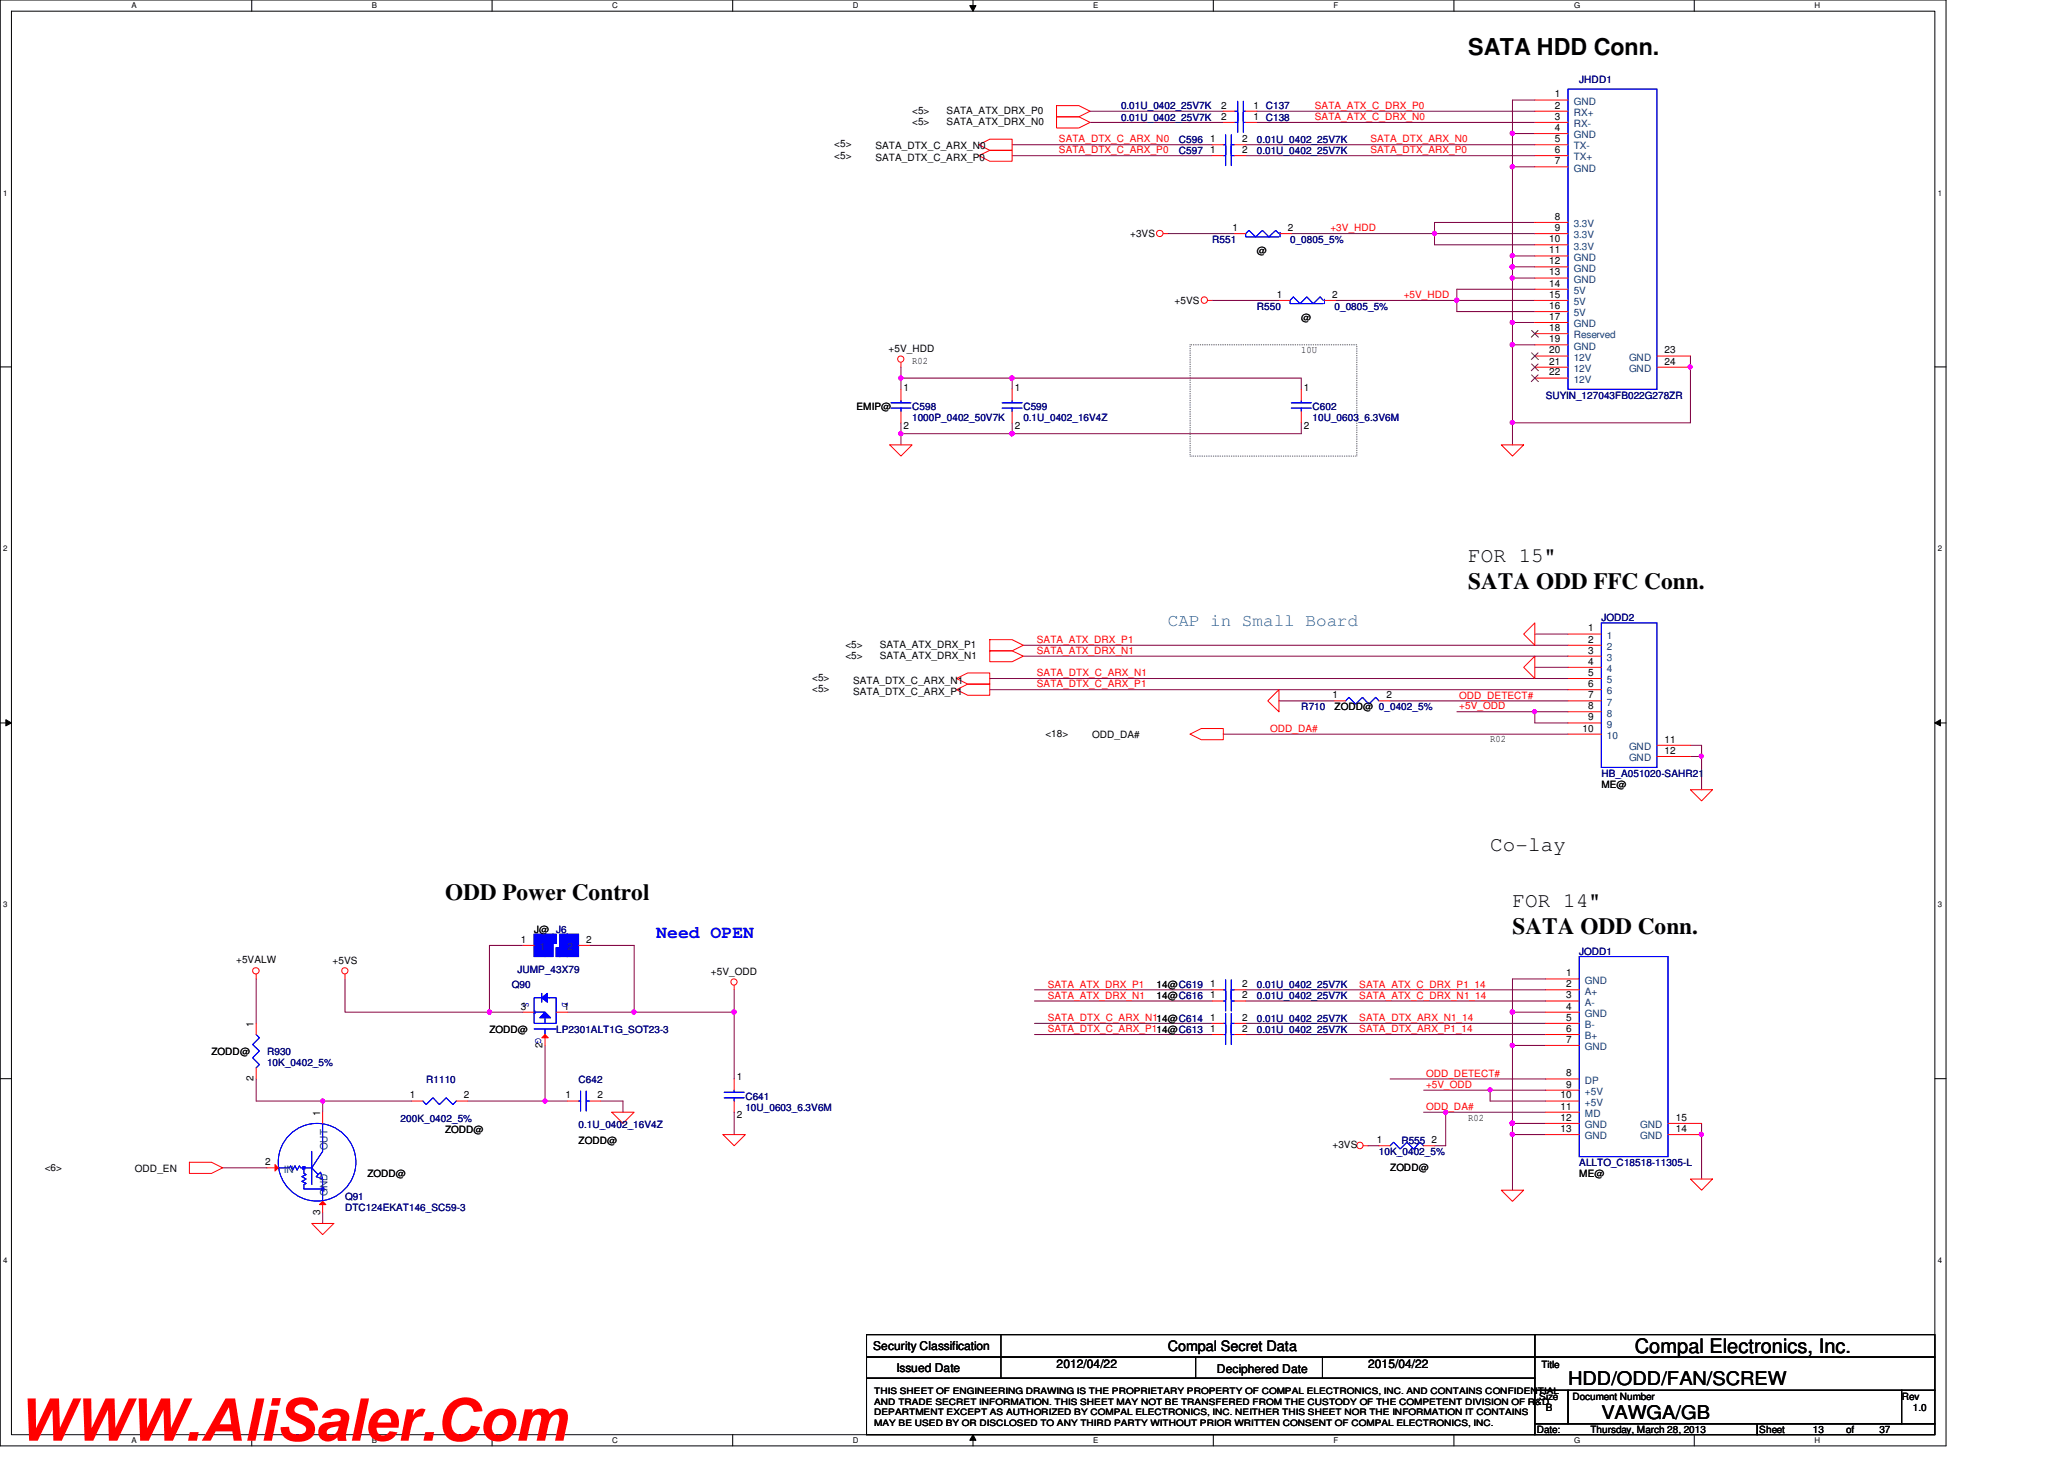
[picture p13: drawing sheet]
<svg xmlns="http://www.w3.org/2000/svg" width="297mm" height="210mm" viewBox="0 0 297 210" stroke-linecap="round" stroke-linejoin="round" font-family="sans-serif">
<defs><g id="words">
<text font-size="8.5" fill="#f00" x="2.5" y="207.3">WWW.AliSaler.Com</text>
<g font-size="3.3">
<text x="211.3" y="8">SATA HDD Conn.</text>
<text x="211.3" y="84.7">SATA ODD FFC Conn.</text>
<text x="64.1" y="129.5">ODD Power Control</text>
<text x="217.7" y="134.3">SATA ODD Conn.</text>
</g>
<g font-size="3">
<text x="211.3" y="80.8">FOR 15&quot;</text>
<text x="214.5" y="122.4">Co-lay</text>
<text x="217.7" y="130.4">FOR 14&quot;</text>
</g>
<text font-size="2.9" x="235.3" y="194.6">Compal Electronics, Inc.</text>
<g font-size="2.7">
<text x="225.7" y="199.3">HDD/ODD/FAN/SCREW</text>
<text x="230.5" y="204.1">VAWGA/GB</text>
</g>
<text font-size="2.5" fill="#0080c0" x="168.1" y="90.1">CAP in Small Board</text>
<text font-size="2.5" fill="#00f" x="94.4" y="134.9">Need OPEN</text>
<text font-size="2.1" x="168.1" y="194.4">Compal Secret Data</text>
<g font-size="1.7">
<text x="125.7" y="194.3">Security Classification</text>
<text x="129" y="197.3">Issued Date</text>
<text x="152.1" y="196.8">2012/04/22</text>
<text x="175.1" y="197.5">Deciphered Date</text>
<text x="196.9" y="196.8">2015/04/22</text>
</g>
<g font-size="1.4" fill="#000080">
<text x="227.3" y="11.9">JHDD1</text>
<text x="161.3" y="15.7">0.01U_0402_25V7K</text>
<text x="161.3" y="17.4">0.01U_0402_25V7K</text>
<text x="169.7" y="22.2">C597</text>
<text x="169.7" y="20.6">C596</text>
<text x="180.9" y="22.2">0.01U_0402_25V7K</text>
<text x="180.9" y="20.6">0.01U_0402_25V7K</text>
<text x="174.5" y="35">R551</text>
<text x="185.7" y="35">0_0805_5%</text>
<text x="180.9" y="44.6">R550</text>
<text x="192.1" y="44.6">0_0805_5%</text>
<text x="131.3" y="59">C598</text>
<text x="147.3" y="59">C599</text>
<text x="188.9" y="59">C602</text>
<text x="222.5" y="57.4">SUYIN_127043FB022G278ZR</text>
<text x="131.3" y="60.6">1000P_0402_50V7K</text>
<text x="147.3" y="60.6">0.1U_0402_16V4Z</text>
<text x="188.9" y="60.6">10U_0603_6.3V6M</text>
<text x="230.5" y="89.4">JODD2</text>
<text x="187.3" y="102.2">R710</text>
<text x="230.5" y="111.8">HB_A051020-SAHR21</text>
<text x="227.3" y="137.4">JODD1</text>
<text x="73.7" y="142.2">Q90</text>
<text x="74.5" y="140">JUMP_43X79</text>
<text x="180.9" y="142.2">0.01U_0402_25V7K</text>
<text x="180.9" y="143.8">0.01U_0402_25V7K</text>
<text x="80" y="148.6">LP2301ALT1G_SOT23-3</text>
<text x="180.9" y="148.6">0.01U_0402_25V7K</text>
<text x="180.9" y="147">0.01U_0402_25V7K</text>
<text x="38.4" y="151.8">R930</text>
<text x="38.4" y="153.4">10K_0402_5%</text>
<text x="61.3" y="155.8">R1110</text>
<text x="83.3" y="155.8">C642</text>
<text x="57.7" y="161.4">200K_0402_5%</text>
<text x="107.3" y="158.2">C641</text>
<text x="107.3" y="159.8">10U_0603_6.3V6M</text>
<text x="83.3" y="162.3">0.1U_0402_16V4Z</text>
<text x="198.5" y="166.2">10K_0402_5%</text>
<text x="201.7" y="164.6">R555</text>
<text x="227.3" y="167.8">ALLTO_C18518-11305-L</text>
<text x="49.7" y="172.6">Q91</text>
<text x="49.7" y="174.2">DTC124EKAT146_SC59-3</text>
</g>
<g font-size="1.4">
<text x="131.3" y="16.4">&lt;5&gt;</text>
<text x="131.3" y="18">&lt;5&gt;</text>
<text x="136.2" y="16.4">SATA_ATX_DRX_P0</text>
<text x="136.2" y="18">SATA_ATX_DRX_N0</text>
<text x="175.8" y="15.6">2</text>
<text x="175.8" y="17.2">2</text>
<text x="180.4" y="15.6">1 C137</text>
<text x="180.4" y="17.2">1 C138</text>
<text x="223.8" y="14">1</text>
<text x="223.8" y="15.6">2</text>
<text x="223.8" y="17.2">3</text>
<text x="120.1" y="21.2">&lt;5&gt;</text>
<text x="120.1" y="22.8">&lt;5&gt;</text>
<text x="126" y="21.5">SATA_DTX_C_ARX_N0</text>
<text x="126" y="23.1">SATA_DTX_C_ARX_P0</text>
<text x="174.2" y="22">1</text>
<text x="174.2" y="20.4">1</text>
<text x="178.8" y="22">2</text>
<text x="178.8" y="20.4">2</text>
<text x="223.8" y="18.8">4</text>
<text x="223.8" y="20.4">5</text>
<text x="223.8" y="22">6</text>
<text x="223.8" y="23.6">7</text>
<text x="162.6" y="34.2">+3VS</text>
<text x="177.4" y="33.2">1</text>
<text x="185.3" y="33.2">2</text>
<text x="223" y="34.8">10</text>
<text x="223.8" y="31.6">8</text>
<text x="223.8" y="33.2">9</text>
<text x="180.9" y="36.6">@</text>
<text x="223" y="36.4">11</text>
<text x="223" y="38">12</text>
<text x="223" y="39.6">13</text>
<text x="223" y="41.2">14</text>
<text x="169" y="43.8">+5VS</text>
<text x="183.8" y="42.8">1</text>
<text x="187.3" y="46.2">@</text>
<text x="191.7" y="42.8">2</text>
<text x="223" y="42.8">15</text>
<text x="223" y="44.4">16</text>
<text x="223" y="46">17</text>
<text x="223" y="47.6">18</text>
<text x="127.9" y="50.6">+5V_HDD</text>
<text x="131.3" y="52.4">R02</text>
<text x="187.3" y="50.8">10U</text>
<text x="223" y="49.2">19</text>
<text x="223" y="50.8">20</text>
<text x="223" y="52.5">21</text>
<text x="239.6" y="50.8">23</text>
<text x="239.6" y="52.5">24</text>
<text x="123.3" y="59">EMIP@</text>
<text x="130" y="56.2">1</text>
<text x="146" y="56.2">1</text>
<text x="187.7" y="56.2">1</text>
<text x="223" y="54">22</text>
<text x="130" y="61.7">2</text>
<text x="146" y="61.7">2</text>
<text x="187.7" y="61.7">2</text>
<text x="121.7" y="93.2">&lt;5&gt;</text>
<text x="121.7" y="94.8">&lt;5&gt;</text>
<text x="126.6" y="93.2">SATA_ATX_DRX_P1</text>
<text x="126.6" y="94.8">SATA_ATX_DRX_N1</text>
<text x="228.6" y="90.8">1</text>
<text x="228.6" y="92.5">2</text>
<text x="228.6" y="94">3</text>
<text x="228.6" y="95.6">4</text>
<text x="116.9" y="98">&lt;5&gt;</text>
<text x="116.9" y="99.6">&lt;5&gt;</text>
<text x="122.8" y="98.3">SATA_DTX_C_ARX_N1</text>
<text x="122.8" y="99.9">SATA_DTX_C_ARX_P1</text>
<text x="191.8" y="100.5">1</text>
<text x="199.6" y="100.5">2</text>
<text x="228.6" y="97.2">5</text>
<text x="228.6" y="98.8">6</text>
<text x="228.6" y="100.5">7</text>
<text x="150.4" y="106">&lt;18&gt;</text>
<text x="157.2" y="106.2">ODD_DA#</text>
<text x="192.1" y="102.2">ZODD@ 0_0402_5%</text>
<text x="214.5" y="106.8">R02</text>
<text x="227.7" y="105.2">10</text>
<text x="228.6" y="102">8</text>
<text x="228.6" y="103.6">9</text>
<text x="239.6" y="106.8">11</text>
<text x="230.5" y="113.4">ME@</text>
<text x="239.6" y="108.5">12</text>
<text x="75" y="135.6">1</text>
<text x="76.9" y="134.2">J@ J6</text>
<text x="84.4" y="135.6">2</text>
<text x="34" y="138.5">+5VALW</text>
<text x="47.9" y="138.6">+5VS</text>
<text x="102.3" y="140.3">+5V_ODD</text>
<text x="166.5" y="142.2">14@C619</text>
<text x="166.5" y="143.8">14@C616</text>
<text x="174.2" y="142">1</text>
<text x="174.2" y="143.6">1</text>
<text x="178.8" y="142">2</text>
<text x="178.8" y="143.6">2</text>
<text x="225.4" y="140.5">1</text>
<text x="225.4" y="142">2</text>
<text x="225.4" y="143.6">3</text>
<text x="36.5" y="147.7" transform="rotate(-90 36.5 147.7)">1</text>
<text x="70.4" y="148.6">ZODD@</text>
<text x="75" y="145.2">3</text>
<text x="81.1" y="145.2">1</text>
<text x="174.2" y="148.5">1</text>
<text x="174.2" y="146.9">1</text>
<text x="178.8" y="148.5">2</text>
<text x="178.8" y="146.9">2</text>
<text x="225.4" y="145.2">4</text>
<text x="225.4" y="146.9">5</text>
<text x="225.4" y="148.5">6</text>
<text x="30.4" y="151.8">ZODD@</text>
<text x="36.5" y="155.5" transform="rotate(-90 36.5 155.5)">2</text>
<text x="78.1" y="150.7" transform="rotate(-90 78.1 150.7)">2</text>
<text x="106" y="155.4">1</text>
<text x="225.4" y="150">7</text>
<text x="225.4" y="154.9">8</text>
<text x="46.1" y="160.5" transform="rotate(-90 46.1 160.5)">1</text>
<text x="59" y="158">1</text>
<text x="66.8" y="158">2</text>
<text x="81.4" y="158">1</text>
<text x="86" y="158">2</text>
<text x="106" y="160.9">2</text>
<text x="211.3" y="161.2">R02</text>
<text x="224.6" y="158">10</text>
<text x="224.6" y="159.6">11</text>
<text x="224.6" y="161.2">12</text>
<text x="225.4" y="156.5">9</text>
<text x="241.2" y="161.2">15</text>
<text x="38.1" y="167.6">2</text>
<text x="64" y="163">ZODD@</text>
<text x="83.3" y="164.6">ZODD@</text>
<text x="191.8" y="165.2">+3VS</text>
<text x="198.2" y="164.5">1</text>
<text x="206" y="164.5">2</text>
<text x="224.6" y="162.9">13</text>
<text x="241.2" y="162.9">14</text>
<text x="6.4" y="168.4">&lt;6&gt;</text>
<text x="19.4" y="168.6">ODD_EN</text>
<text x="52.9" y="169.4">ZODD@</text>
<text x="200.1" y="168.4">ZODD@</text>
<text x="227.3" y="169.4">ME@</text>
<text x="46.1" y="174.8" transform="rotate(-90 46.1 174.8)">3</text>
<text x="221.8" y="196.8">Title</text>
<text x="221.5" y="201.4">Size</text>
<text x="222.5" y="203">B</text>
<text x="226.3" y="201.4">Document Number</text>
<text x="273.7" y="201.4">Rev</text>
<text x="275.3" y="203">1.0</text>
<text x="221.2" y="206.2">Date:</text>
<text x="228.9" y="206.2">Thursday, March 28, 2013</text>
<text x="253.2" y="206.2">Sheet</text>
<text x="260.9" y="206.2">13</text>
<text x="265.7" y="206.2">of</text>
<text x="270.5" y="206.2">37</text>
</g>
<g font-size="1.4" fill="#f00">
<text x="189.2" y="15.7">SATA_ATX_C_DRX_P0</text>
<text x="189.2" y="17.3">SATA_ATX_C_DRX_N0</text>
<text x="152.4" y="22.1">SATA_DTX_C_ARX_P0</text>
<text x="152.4" y="20.5">SATA_DTX_C_ARX_N0</text>
<text x="197.2" y="20.5">SATA_DTX_ARX_N0</text>
<text x="197.2" y="22.1">SATA_DTX_ARX_P0</text>
<text x="191.5" y="33.3">+3V_HDD</text>
<text x="202" y="42.9">+5V_HDD</text>
<text x="149.2" y="92.5">SATA_ATX_DRX_P1</text>
<text x="149.2" y="94.1">SATA_ATX_DRX_N1</text>
<text x="149.2" y="97.3">SATA_DTX_C_ARX_N1</text>
<text x="149.2" y="98.9">SATA_DTX_C_ARX_P1</text>
<text x="210" y="100.5">ODD_DETECT#</text>
<text x="182.8" y="105.3">ODD_DA#</text>
<text x="210" y="102.1">+5V_ODD</text>
<text x="150.8" y="143.7">SATA_ATX_DRX_N1</text>
<text x="150.8" y="142.1">SATA_ATX_DRX_P1</text>
<text x="195.6" y="143.7">SATA_ATX_C_DRX_N1_14</text>
<text x="195.6" y="142.1">SATA_ATX_C_DRX_P1_14</text>
<text x="150.8" y="146.9">SATA_DTX_C_ARX_N114@C614</text>
<text x="150.8" y="148.5">SATA_DTX_C_ARX_P114@C613</text>
<text x="195.6" y="148.5">SATA_DTX_ARX_P1_14</text>
<text x="195.6" y="146.9">SATA_DTX_ARX_N1_14</text>
<text x="205.2" y="154.9">ODD_DETECT#</text>
<text x="205.2" y="156.5">+5V_ODD</text>
<text x="205.2" y="159.7">ODD_DA#</text>
</g>
<g font-size="1.4" fill="#004080">
<text x="226.5" y="15.1">GND</text>
<text x="226.5" y="16.7">RX+</text>
<text x="226.5" y="18.3">RX-</text>
<text x="226.5" y="19.9">GND</text>
<text x="226.5" y="21.5">TX-</text>
<text x="226.5" y="23.1">TX+</text>
<text x="226.5" y="24.7">GND</text>
<text x="226.5" y="32.7">3.3V</text>
<text x="226.5" y="34.3">3.3V</text>
<text x="226.5" y="35.9">3.3V</text>
<text x="226.5" y="37.5">GND</text>
<text x="226.5" y="39.1">GND</text>
<text x="226.5" y="40.7">GND</text>
<text x="226.5" y="42.3">5V</text>
<text x="226.5" y="43.9">5V</text>
<text x="226.5" y="45.5">5V</text>
<text x="226.5" y="47.1">GND</text>
<text x="226.5" y="48.7">Reserved</text>
<text x="226.5" y="50.3">GND</text>
<text x="226.5" y="51.9">12V</text>
<text x="226.5" y="53.5">12V</text>
<text x="234.4" y="51.9">GND</text>
<text x="234.4" y="53.5">GND</text>
<text x="226.5" y="55.1">12V</text>
<text x="231.3" y="91.9">1</text>
<text x="231.3" y="93.5">2</text>
<text x="231.3" y="95.1">3</text>
<text x="231.3" y="96.7">4</text>
<text x="231.3" y="98.3">5</text>
<text x="231.3" y="99.9">6</text>
<text x="231.3" y="101.5">7</text>
<text x="231.3" y="103.1">8</text>
<text x="231.3" y="104.7">9</text>
<text x="231.3" y="106.3">10</text>
<text x="234.4" y="107.9">GND</text>
<text x="234.4" y="109.5">GND</text>
<text x="77.7" y="136.7">1</text>
<text x="81.7" y="136.7">2</text>
<text x="228.1" y="141.5">GND</text>
<text x="228.1" y="143.1">A+</text>
<text x="228.1" y="144.7">A-</text>
<text x="228.1" y="146.3">GND</text>
<text x="228.1" y="147.9">B-</text>
<text x="228.1" y="149.5">B+</text>
<text x="228.1" y="151.1">GND</text>
<text x="228.1" y="155.9">DP</text>
<text x="228.1" y="157.5">+5V</text>
<text x="228.1" y="159.1">+5V</text>
<text x="228.1" y="160.7">MD</text>
<text x="47.1" y="165.5" transform="rotate(-90 47.1 165.5)">OUT</text>
<text x="228.1" y="162.3">GND</text>
<text x="228.1" y="163.9">GND</text>
<text x="236" y="163.9">GND</text>
<text x="236" y="162.3">GND</text>
<text x="40.8" y="168.7">IN</text>
<text x="47.1" y="172" transform="rotate(-90 47.1 172)">GND</text>
</g>
<g font-size="1.4" fill="#00f">
<text x="75.3" y="144.2" transform="rotate(90 75.3 144.2)">S</text>
<text x="77.1" y="149.3" transform="rotate(90 77.1 149.3)">G</text>
<text x="80.9" y="144.2" transform="rotate(90 80.9 144.2)">D</text>
</g>
<g font-size="1.3">
<text x="125.8" y="200.6">THIS SHEET OF ENGINEERING DRAWING IS THE PROPRIETARY PROPERTY OF COMPAL ELECTRONICS, INC. AND CONTAINS CONFIDENTIAL</text>
<text x="125.8" y="202.1">AND TRADE SECRET INFORMATION. THIS SHEET MAY NOT BE TRANSFERED FROM THE CUSTODY OF THE COMPETENT DIVISION OF R&amp;D</text>
<text x="125.8" y="203.6">DEPARTMENT EXCEPT AS AUTHORIZED BY COMPAL ELECTRONICS, INC. NEITHER THIS SHEET NOR THE INFORMATION IT CONTAINS</text>
<text x="125.8" y="205.1">MAY BE USED BY OR DISCLOSED TO ANY THIRD PARTY WITHOUT PRIOR WRITTEN CONSENT OF COMPAL ELECTRONICS, INC.</text>
</g>
<g font-size="1.1">
<text x="18.9" y="1.1">A</text>
<text x="53.5" y="1.1">B</text>
<text x="88.1" y="1.1">C</text>
<text x="122.7" y="1.1">D</text>
<text x="157.3" y="1.1">E</text>
<text x="191.9" y="1.1">F</text>
<text x="226.5" y="1.1">G</text>
<text x="261.1" y="1.1">H</text>
<text x=".5" y="28.2">1</text>
<text x="278.9" y="28.2">1</text>
<text x=".5" y="79.3">2</text>
<text x="278.9" y="79.3">2</text>
<text x=".5" y="130.6">3</text>
<text x="278.9" y="130.6">3</text>
<text x=".5" y="181.7">4</text>
<text x="278.9" y="181.7">4</text>
<text x="18.9" y="207.6">A</text>
<text x="53.5" y="207.6">B</text>
<text x="88.1" y="207.6">C</text>
<text x="122.7" y="207.6">D</text>
<text x="157.3" y="207.6">E</text>
<text x="191.9" y="207.6">F</text>
<text x="226.5" y="207.6">G</text>
<text x="261.1" y="207.6">H</text>
</g>
</g></defs>
<path d="M0 0h280.1v208h-280.1zM1.6 1.6h276.9v204.8h-276.9z" fill="none" stroke="#000" stroke-width=".14"/>
<g fill="#fff">
<path d="M18.9 .2h.7v1.2h-.7z"/>
<path d="M18.9 206.6h.7v1.2h-.7z"/>
</g>
<path d="M36.2 0v1.6M36.2 206.4v1.6" fill="none" stroke="#000" stroke-width=".14"/>
<g fill="#fff">
<path d="M53.5 .2h.7v1.2h-.7z"/>
<path d="M53.5 206.6h.7v1.2h-.7z"/>
</g>
<path d="M70.8 0v1.6M70.8 206.4v1.6" fill="none" stroke="#000" stroke-width=".14"/>
<g fill="#fff">
<path d="M88.1 .2h.8v1.2h-.8z"/>
<path d="M88.1 206.6h.8v1.2h-.8z"/>
</g>
<path d="M105.4 0v1.6M105.4 206.4v1.6" fill="none" stroke="#000" stroke-width=".14"/>
<g fill="#fff">
<path d="M122.7 .2h.8v1.2h-.8z"/>
<path d="M122.7 206.6h.8v1.2h-.8z"/>
</g>
<path d="M139.6 .8h.9l-.5 .8zM140 0v1.6M140 206.4l.5 .8h-.9zM140 206.4v1.6" fill="none" stroke="#000" stroke-width=".14"/>
<path d="M139.6 .8h.9l-.5 .8zM140 206.4l.5 .8h-.9z" fill="#000"/>
<g fill="#fff">
<path d="M157.3 .2h.7v1.2h-.7z"/>
<path d="M157.3 206.6h.7v1.2h-.7z"/>
</g>
<path d="M174.6 0v1.6M174.6 206.4v1.6" fill="none" stroke="#000" stroke-width=".14"/>
<g fill="#fff">
<path d="M191.9 .2h.6v1.2h-.6z"/>
<path d="M191.9 206.6h.6v1.2h-.6z"/>
</g>
<path d="M209.2 0v1.6M209.2 206.4v1.6" fill="none" stroke="#000" stroke-width=".14"/>
<g fill="#fff">
<path d="M226.5 .2h.8v1.2h-.8z"/>
<path d="M226.5 206.6h.8v1.2h-.8z"/>
</g>
<path d="M243.8 0v1.6M243.8 206.4v1.6" fill="none" stroke="#000" stroke-width=".14"/>
<g fill="#fff">
<path d="M261.1 .2h.8v1.2h-.8z"/>
<path d="M261.1 206.6h.8v1.2h-.8z"/>
<path d="M.5 27.2h.6v1.2h-.6z"/>
<path d="M278.9 27.2h.6v1.2h-.6z"/>
<path d="M.5 78.4h.6v1.1h-.6z"/>
<path d="M278.9 78.4h.6v1.1h-.6z"/>
</g>
<path d="M0 52.8h1.6M278.5 52.8h1.6" fill="none" stroke="#000" stroke-width=".14"/>
<g fill="#fff">
<path d="M.5 129.6h.6v1.2h-.6z"/>
<path d="M278.9 129.6h.6v1.2h-.6z"/>
</g>
<path d="M0 104h1.6M.8 103.5l.8 .5-.8 .4zM278.5 104l.8-.5v.9zM278.5 104h1.6" fill="none" stroke="#000" stroke-width=".14"/>
<path d="M.8 103.5l.8 .5-.8 .4zM278.5 104l.8-.5v.9z" fill="#000"/>
<g fill="#fff">
<path d="M.5 180.8h.6v1.1h-.6z"/>
<path d="M278.9 180.8h.6v1.1h-.6z"/>
</g>
<path d="M0 155.2h1.6M278.5 155.2h1.6" fill="none" stroke="#000" stroke-width=".14"/>
<path d="M171.3 49.6h24v16h-24z" fill="none" stroke="#000" stroke-width=".14" stroke-dasharray="0 .3"/>
<path d="M129.7 52.8v1.6M187.3 54.4h-41.6v1.6M129.7 62.4v1.6M217.7 60.8v3.2" fill="none" stroke="#800040" stroke-width=".14"/>
<circle cx="145.6" cy="54.4" r=".31" fill="#f0f"/>
<circle cx="145.6" cy="54.4" r=".31" fill="none" stroke="#f0f" stroke-width=".14"/>
<path d="M129.7 60.8v1.6M145.7 62.4h41.6" fill="none" stroke="#800040" stroke-width=".14"/>
<circle cx="145.6" cy="62.4" r=".31" fill="#f0f"/>
<circle cx="145.6" cy="62.4" r=".31" fill="none" stroke="#f0f" stroke-width=".14"/>
<path d="M129.7 54.4v1.6M145.7 60.8v1.6h-16M187.3 60.8v1.6" fill="none" stroke="#800040" stroke-width=".14"/>
<circle cx="145.6" cy="62.4" r=".31" fill="#f0f"/>
<circle cx="145.6" cy="62.4" r=".31" fill="none" stroke="#f0f" stroke-width=".14"/>
<circle cx="129.6" cy="62.4" r=".31" fill="#f0f"/>
<circle cx="129.6" cy="62.4" r=".31" fill="none" stroke="#f0f" stroke-width=".14"/>
<path d="M129.7 54.4h16M187.3 54.4v1.6" fill="none" stroke="#800040" stroke-width=".14"/>
<circle cx="145.6" cy="54.4" r=".31" fill="#f0f"/>
<circle cx="145.6" cy="54.4" r=".31" fill="none" stroke="#f0f" stroke-width=".14"/>
<circle cx="129.6" cy="54.4" r=".31" fill="#f0f"/>
<circle cx="129.6" cy="54.4" r=".31" fill="none" stroke="#f0f" stroke-width=".14"/>
<path d="M142.4 97.6h83.3M142.4 99.2h83.3M220.9 96h4.8M176.1 105.6h49.6M200.1 100.8h25.6M220.9 102.4h4.8" fill="none" stroke="#800040" stroke-width=".14"/>
<circle cx="220.8" cy="102.4" r=".3" fill="#f0f"/>
<circle cx="220.8" cy="102.4" r=".3" fill="none" stroke="#f0f" stroke-width=".14"/>
<path d="M217.7 19.2v4.8M147.3 92.8h78.4M147.3 94.4h78.4M184.1 100.8h8M209.7 102.4h11.2v1.6h4.8" fill="none" stroke="#800040" stroke-width=".14"/>
<circle cx="217.7" cy="19.2" r=".31" fill="#f0f"/>
<circle cx="217.7" cy="19.2" r=".31" fill="none" stroke="#f0f" stroke-width=".14"/>
<path d="M156.9 16h19.2M156.9 17.6h19.2M180.9 16h40M180.9 17.6h40M145.7 22.4h28.7M145.7 20.8h28.7M179.3 20.8h41.6M179.3 22.4h41.6M174.4 43.2h9.7M217.7 161.6h4.7" fill="none" stroke="#800040" stroke-width=".14"/>
<circle cx="217.6" cy="161.6" r=".32" fill="#f0f"/>
<circle cx="217.6" cy="161.6" r=".32" fill="none" stroke="#f0f" stroke-width=".14"/>
<path d="M220.9 24h-3.2v12.8" fill="none" stroke="#800040" stroke-width=".14"/>
<circle cx="217.7" cy="24" r=".31" fill="#f0f"/>
<circle cx="217.7" cy="24" r=".31" fill="none" stroke="#f0f" stroke-width=".14"/>
<path d="M243.3 52.8v8" fill="none" stroke="#800040" stroke-width=".14"/>
<circle cx="243.2" cy="52.8" r=".3" fill="#f0f"/>
<circle cx="243.2" cy="52.8" r=".3" fill="none" stroke="#f0f" stroke-width=".14"/>
<path d="M217.7 140.8h4.7M217.7 145.6h4.7" fill="none" stroke="#800040" stroke-width=".14"/>
<circle cx="217.6" cy="145.6" r=".32" fill="#f0f"/>
<circle cx="217.6" cy="145.6" r=".32" fill="none" stroke="#f0f" stroke-width=".14"/>
<path d="M217.7 150.4v11.2" fill="none" stroke="#800040" stroke-width=".14"/>
<circle cx="217.7" cy="150.4" r=".31" fill="#f0f"/>
<circle cx="217.7" cy="150.4" r=".31" fill="none" stroke="#f0f" stroke-width=".14"/>
<path d="M217.7 163.2v8" fill="none" stroke="#800040" stroke-width=".14"/>
<circle cx="217.7" cy="163.2" r=".31" fill="#f0f"/>
<circle cx="217.7" cy="163.2" r=".31" fill="none" stroke="#f0f" stroke-width=".14"/>
<path d="M148.9 147.2h25.5M148.9 148.8h25.5M179.3 148.8h43.1M179.3 147.2h43.1M179.3 144h43.1M179.3 142.4h43.1M200.1 155.2h22.3M214.4 156.8h8M217.7 140.8v4.8M208.1 160h14.3" fill="none" stroke="#800040" stroke-width=".14"/>
<circle cx="214.4" cy="156.8" r=".3" fill="#f0f"/>
<circle cx="214.4" cy="156.8" r=".3" fill="none" stroke="#f0f" stroke-width=".14"/>
<path d="M220.9 14.4h-3.2v4.8h3.2M243.3 51.2v1.6M217.7 60.8h25.6M204.9 156.8h9.5v1.6h8" fill="none" stroke="#800040" stroke-width=".14"/>
<circle cx="217.7" cy="60.8" r=".31" fill="#f0f"/>
<circle cx="217.7" cy="60.8" r=".31" fill="none" stroke="#f0f" stroke-width=".14"/>
<path d="M217.7 38.4v1.6M217.7 36.8h3.2M209.7 41.6v1.6M220.9 91.2h4.8M148.9 144h25.5" fill="none" stroke="#800040" stroke-width=".14"/>
<circle cx="217.7" cy="38.4" r=".31" fill="#f0f"/>
<circle cx="217.7" cy="38.4" r=".31" fill="none" stroke="#f0f" stroke-width=".14"/>
<path d="M217.7 46.4v3.2h3.2" fill="none" stroke="#800040" stroke-width=".14"/>
<circle cx="217.7" cy="46.4" r=".31" fill="#f0f"/>
<circle cx="217.7" cy="46.4" r=".31" fill="none" stroke="#f0f" stroke-width=".14"/>
<path d="M217.7 36.8v1.6M209.7 41.6h11.2M217.7 40v6.4h3.2" fill="none" stroke="#800040" stroke-width=".14"/>
<circle cx="217.7" cy="38.4" r=".31" fill="#f0f"/>
<circle cx="217.7" cy="38.4" r=".31" fill="none" stroke="#f0f" stroke-width=".14"/>
<circle cx="217.7" cy="36.8" r=".31" fill="#f0f"/>
<circle cx="217.7" cy="36.8" r=".31" fill="none" stroke="#f0f" stroke-width=".14"/>
<path d="M217.7 38.4h3.2M217.7 40h3.2" fill="none" stroke="#800040" stroke-width=".14"/>
<circle cx="217.7" cy="40" r=".31" fill="#f0f"/>
<circle cx="217.7" cy="40" r=".31" fill="none" stroke="#f0f" stroke-width=".14"/>
<path d="M220.9 43.2h-11.2v1.6" fill="none" stroke="#800040" stroke-width=".14"/>
<circle cx="209.7" cy="43.2" r=".31" fill="#f0f"/>
<circle cx="209.7" cy="43.2" r=".31" fill="none" stroke="#f0f" stroke-width=".14"/>
<path d="M209.7 44.8h11.2M217.7 49.6v11.2" fill="none" stroke="#800040" stroke-width=".14"/>
<circle cx="217.6" cy="49.6" r=".32" fill="#f0f"/>
<circle cx="217.6" cy="49.6" r=".32" fill="none" stroke="#f0f" stroke-width=".14"/>
<path d="M208.1 160v4.8" fill="none" stroke="#800040" stroke-width=".14"/>
<circle cx="208.1" cy="160" r=".3" fill="#f0f"/>
<circle cx="208.1" cy="160" r=".3" fill="none" stroke="#f0f" stroke-width=".14"/>
<path d="M67.3 158.4h14.4M86.4 158.4h3.3M105.7 142.4v3.2M148.9 142.4h25.5M196.9 164.8h1.5M204.9 160h3.2M206.4 164.8h1.7" fill="none" stroke="#800040" stroke-width=".14"/>
<circle cx="105.6" cy="145.6" r=".32" fill="#f0f"/>
<circle cx="105.6" cy="145.6" r=".32" fill="none" stroke="#f0f" stroke-width=".14"/>
<path d="M89.7 158.4v1.6M91.3 145.6h14.4v9.6" fill="none" stroke="#800040" stroke-width=".14"/>
<circle cx="91.2" cy="145.6" r=".31" fill="#f0f"/>
<circle cx="91.2" cy="145.6" r=".31" fill="none" stroke="#f0f" stroke-width=".14"/>
<path d="M36.9 140.8v6.4M70.4 145.6h4.9M78.4 150.4v8M32 168h6.4M46.4 174.4v1.6" fill="none" stroke="#800040" stroke-width=".14"/>
<circle cx="78.4" cy="158.4" r=".3" fill="#f0f"/>
<circle cx="78.4" cy="158.4" r=".3" fill="none" stroke="#f0f" stroke-width=".14"/>
<path d="M75.3 136h-4.9v9.6M105.7 160v3.2" fill="none" stroke="#800040" stroke-width=".14"/>
<circle cx="70.4" cy="145.6" r=".31" fill="#f0f"/>
<circle cx="70.4" cy="145.6" r=".31" fill="none" stroke="#f0f" stroke-width=".14"/>
<path d="M84.9 136h6.4v9.6h-9.6M46.4 158.4h12.9" fill="none" stroke="#800040" stroke-width=".14"/>
<circle cx="46.4" cy="158.4" r=".3" fill="#f0f"/>
<circle cx="46.4" cy="158.4" r=".3" fill="none" stroke="#f0f" stroke-width=".14"/>
<path d="M243.3 107.2h1.6M244.9 108.8v4.8M36.9 155.2v3.2M49.7 140.8v4.8h20.7" fill="none" stroke="#800040" stroke-width=".14"/>
<circle cx="244.8" cy="108.8" r=".3" fill="#f0f"/>
<circle cx="244.8" cy="108.8" r=".3" fill="none" stroke="#f0f" stroke-width=".14"/>
<path d="M244.9 107.2v1.6h-1.6M244.9 163.2v6.4" fill="none" stroke="#800040" stroke-width=".14"/>
<circle cx="244.8" cy="163.2" r=".3" fill="#f0f"/>
<circle cx="244.8" cy="163.2" r=".3" fill="none" stroke="#f0f" stroke-width=".14"/>
<path d="M217.7 161.6v1.6h4.7M244.9 161.6v1.6" fill="none" stroke="#800040" stroke-width=".14"/>
<circle cx="217.6" cy="161.6" r=".32" fill="#f0f"/>
<circle cx="217.6" cy="161.6" r=".32" fill="none" stroke="#f0f" stroke-width=".14"/>
<path d="M168.1 33.6h9.6M206.4 33.6v1.6M206.4 33.6h14.5M220.9 32h-14.5v1.6M36.9 158.4h9.5v1.6M217.7 145.6v4.8h4.7" fill="none" stroke="#800040" stroke-width=".14"/>
<circle cx="206.4" cy="33.6" r=".31" fill="#f0f"/>
<circle cx="206.4" cy="33.6" r=".31" fill="none" stroke="#f0f" stroke-width=".14"/>
<path d="M185.8 33.6h20.6M206.4 35.2h14.5M192.2 43.2h17.5" fill="none" stroke="#800040" stroke-width=".14"/>
<g fill="none" stroke="#f00" stroke-width=".14">
<path d="M152.1 15.2h3.2l1.6 .8-1.6 .8h-3.2zM152.1 16.8h3.2l1.6 .8-1.6 .8h-3.2zM140.9 20.8l1.5-.8h3.3v1.6h-3.3zM140.9 22.4l1.5-.8h3.3v1.6h-3.3zM167.4 33.6h.7M129.7 52.2v.6M173.8 43.2h.6M187.3 56v1.6M187.3 59.2v1.6M128 64h3.3l-1.6 1.6zM216.1 64h3.2l-1.6 1.6zM137.7 97.6l1.6-.8h3.1v1.6h-3.1z"/>
<path d="M137.7 99.2l1.6-.8h3.1v1.6h-3.1zM142.4 92h3.3l1.6 .8-1.6 .8h-3.3zM142.4 93.6h3.3l1.6 .8-1.6 .8h-3.3zM219.3 96l1.6-1.6v3.2zM219.3 91.2l1.6-1.6v3.2zM171.3 105.6l1.6-.8h3.2v1.6h-3.2zM182.4 100.8l1.7-1.6v3.2zM243.3 113.6h3.2l-1.6 1.6zM36.9 140.2v.6M49.7 140.2v.6M105.7 141.8v.6M27.3 167.2h3.1l1.6 .8-1.6 .8h-3.1z"/>
<path d="M44.9 176h3.1l-1.6 1.6zM88 160h3.3l-1.6 1.6zM104 163.2h3.3l-1.6 1.6zM196.2 164.8h.7M216.1 171.2h3.2l-1.6 1.6zM243.3 169.6h3.2l-1.6 1.6z"/>
<circle cx="166.9" cy="33.6" r=".46"/>
<circle cx="129.6" cy="51.7" r=".45"/>
<circle cx="173.3" cy="43.2" r=".46"/>
<circle cx="36.8" cy="139.7" r=".46"/>
<circle cx="49.6" cy="139.7" r=".45"/>
<circle cx="105.6" cy="141.3" r=".45"/>
<circle cx="195.7" cy="164.8" r=".46"/>
</g>
<g fill="none" stroke="#000" stroke-width=".14">
<path d="M124.7 192h96.2v3.2h-96.2zM124.7 195.2h96.2v3.1h-96.2zM124.7 198.3h96.2v8.1h-96.2zM144.1 192v6.3M172.1 195.2v3.1M190.3 195.2v3.1M220.9 192h57.6v3.2h-57.6zM220.9 195.2h57.6v4.8h-57.6zM220.9 200h4.8v4.8h-4.8zM220.9 204.8h32v1.6h-32zM225.7 200h48v4.8h-48zM252.9 204.8h25.6v1.6h-25.6z"/>
<path d="M273.7 200h4.8v4.8h-4.8z"/>
</g>
<path d="M185.8 58.7h2.9M185.8 58h2.9M187.3 57.6v.4M187.3 58.7v.5" fill="none" stroke="#00f" stroke-width=".14"/>
<path d="M76.9 134.4h1.5v3.2h-1.5z" fill-rule="evenodd" fill="#00f"/>
<path d="M76.9 134.4h1.5v3.2h-1.5z" fill="none" stroke="#00f" stroke-width=".14"/>
<path d="M78.4 134.4h1.2v3.2h-1.2z" fill-rule="evenodd" fill="#00f"/>
<path d="M78.4 134.4h1.2v3.2h-1.2z" fill="none" stroke="#00f" stroke-width=".14"/>
<path d="M79.6 134.4h.4v1.3h-.4z" fill-rule="evenodd" fill="#00f"/>
<path d="M79.6 134.4h.4v1.3h-.4z" fill="none" stroke="#00f" stroke-width=".14"/>
<path d="M80 136.4h.6v1.2h-.6z" fill-rule="evenodd" fill="#00f"/>
<path d="M80 136.4h.6v1.2h-.6z" fill="none" stroke="#00f" stroke-width=".14"/>
<path d="M80.6 134.4h1.1v3.2h-1.1z" fill-rule="evenodd" fill="#00f"/>
<path d="M80.6 134.4h1.1v3.2h-1.1z" fill="none" stroke="#00f" stroke-width=".14"/>
<path d="M81.7 134.4h1.6v3.2h-1.6z" fill-rule="evenodd" fill="#00f"/>
<path d="M81.7 134.4h1.6v3.2h-1.6z" fill="none" stroke="#00f" stroke-width=".14"/>
<path d="M76.9 134.4h1.5v3.2h-1.5z" fill-rule="evenodd" fill="#00f"/>
<path d="M76.9 134.4h1.5v3.2h-1.5z" fill="none" stroke="#00f" stroke-width=".14"/>
<path d="M78.4 134.4h1.2v3.2h-1.2z" fill-rule="evenodd" fill="#00f"/>
<path d="M78.4 134.4h1.2v3.2h-1.2z" fill="none" stroke="#00f" stroke-width=".14"/>
<path d="M79.6 134.4h.4v1.3h-.4z" fill-rule="evenodd" fill="#00f"/>
<path d="M79.6 134.4h.4v1.3h-.4z" fill="none" stroke="#00f" stroke-width=".14"/>
<path d="M80 136.4h.6v1.2h-.6z" fill-rule="evenodd" fill="#00f"/>
<path d="M80 136.4h.6v1.2h-.6z" fill="none" stroke="#00f" stroke-width=".14"/>
<path d="M80.6 134.4h1.1v3.2h-1.1z" fill-rule="evenodd" fill="#00f"/>
<path d="M80.6 134.4h1.1v3.2h-1.1z" fill="none" stroke="#00f" stroke-width=".14"/>
<path d="M81.7 134.4h1.6v3.2h-1.6z" fill-rule="evenodd" fill="#00f"/>
<g fill="none" stroke="#00f" stroke-width=".14">
<path d="M81.7 134.4h1.6v3.2h-1.6zM104.2 157.9h2.9M104.2 157.1h2.9M105.7 156.8v.3M105.7 157.9v.5M40 168h1.7l.1-.3 .3 .7 .4-.7 .3 .7 .3-.7 .2 .3h1.6M43.6 167.8h.3v.4h-.3zM43.7 168v.8l.4 .2-.7 .3 .7 .3-.7 .4 .7 .3-.4 .1v.7h2.7M44.9 165.6v4.8M44.9 168l.9 1M46.1 168.6l.3 1-.9-.3zM46.3 170.9h.3v.3h-.3z"/>
<path d="M46.4 161.6v4l-1.5 2.4M46.4 169.6v3.2"/>
<circle cx="45.6" cy="167.2" r="5.6"/>
</g>
<path d="M75.3 136h1.6M83.3 136h1.6M105.7 155.2v1.6M105.7 158.4v1.6" fill="none" stroke="#f00" stroke-width=".14"/>
<path d="M39.6 167.5l.4 .5-.4 .5z" fill="#f00"/>
<path d="M38.4 168h1.6M39.6 167.5l.4 .5-.4 .5zM46.4 160v1.6" fill="none" stroke="#f00" stroke-width=".14"/>
<path d="M46 173.3l.4-.5 .5 .5z" fill="#f00"/>
<g fill="none" stroke="#f00" stroke-width=".14">
<path d="M176.1 16h1.6M176.1 17.6h1.6M179.3 16h1.6M179.3 17.6h1.6M220.9 14.4h4.8M220.9 16h4.8M220.9 17.6h4.8M220.9 19.2h4.8M174.4 22.4h1.7M174.4 20.8h1.7M177.7 22.4h1.6M177.7 20.8h1.6"/>
<path d="M177.7 33.6h1.6M184.2 33.6h1.6M220.9 20.8h4.8M220.9 22.4h4.8M220.9 24h4.8M220.9 32h4.8M220.9 33.6h4.8M220.9 35.2h4.8M220.9 36.8h4.8M220.9 38.4h4.8M129.7 56v1.6M129.7 59.2v1.6"/>
<path d="M145.7 56v1.6M145.7 59.2v1.6M184.1 43.2h1.6M190.6 43.2h1.6M220.9 40h4.8M220.9 41.6h4.8M220.9 43.2h4.8M220.9 44.8h4.8M220.9 46.4h4.8M220.9 48h4.8M220.9 49.6h4.8M220.9 51.2h4.8"/>
<path d="M220.9 52.8h4.8M220.9 54.4h4.8M238.5 51.2h4.8M238.5 52.8h4.8M225.7 91.2h4.7M225.7 92.8h4.7M225.7 94.4h4.7M225.7 96h4.7M225.7 97.6h4.7M225.7 99.2h4.7M192.1 100.8h1.6M198.4 100.8h1.7"/>
<path d="M225.7 100.8h4.7M225.7 102.4h4.7M225.7 104h4.7M225.7 105.6h4.7M238.5 107.2h4.8M238.5 108.8h4.8M59.3 158.4h1.6M65.7 158.4h1.6M81.7 158.4h1.6M84.9 158.4h1.5M174.4 148.8h1.7M174.4 142.4h1.7"/>
<path d="M174.4 144h1.7M174.4 147.2h1.7M177.7 148.8h1.6M177.7 142.4h1.6M177.7 144h1.6M177.7 147.2h1.6M222.4 140.8h4.9M222.4 142.4h4.9M222.4 144h4.9M222.4 145.6h4.9M222.4 147.2h4.9M222.4 148.8h4.9"/>
<path d="M222.4 150.4h4.9M222.4 155.2h4.9M222.4 156.8h4.9M222.4 158.4h4.9M46 173.3l.4-.5 .5 .5zM46.4 172.8v1.6M198.4 164.8h1.7M204.9 164.8h1.5M222.4 160h4.9M222.4 161.6h4.9M222.4 163.2h4.9M240.1 163.2h4.8"/>
<path d="M240.1 161.6h4.8"/>
</g>
<g fill="none" stroke="#00f" stroke-width=".14">
<path d="M176.4 19.4v2.9M177.2 19.4v2.9M177.7 16h.4M177.7 17.6h.4M178.1 14.6v2.8M178.1 16.2v2.8M178.9 14.6v2.8M178.9 16.2v2.8M178.9 16h.4M178.9 17.6h.4M225.7 12.8h12.8v43.2h-12.8zM176.1 22.4h.3"/>
<path d="M176.1 20.8h.3M176.4 21v2.8M177.2 21v2.8M177.2 22.4h.5M177.2 20.8h.5M184.1 33.6l-.5-.5-1 1-.9-1-1 1-1-1-.4 .5v.5h4.8M184.2 33.4v.7M128.2 58.7h2.9M128.2 58h2.9M129.7 57.6v.4M129.7 58.7v.5M144.2 58.7h2.9"/>
<path d="M144.2 58h2.9M145.7 57.6v.4M145.7 58.7v.5M190.4 43.2l-.4-.5-1 1-.9-1-1 1-1-1-.4 .5v.5h4.7M190.6 43.1v.6M230.4 89.6h8.1v20.8h-8.1zM193.7 100.8l.4-.5 1 1 1-1 .9 1 1-1 .4 .5M227.3 137.6h12.8v28.8h-12.8zM60.9 158.4l.4 .5 1-1 .9 1 1-1 1 1 .5-.5M83.3 158.4h.3M83.6 157v2.8M84.4 157v2.8"/>
<path d="M84.4 158.4h.5M176.1 148.8h.3M176.1 142.4h.3M176.1 144h.3M176.1 147.2h.3M176.4 147.4v2.9M176.4 141v2.8M176.4 142.6v2.9M176.4 145.8v2.9M177.2 147.4v2.9M177.2 141v2.8M177.2 142.6v2.9"/>
<path d="M177.2 145.8v2.9M177.2 148.8h.5M177.2 142.4h.5M177.2 144h.5M177.2 147.2h.5M200.1 164.8l.5-.5 .9 1 1-1 .9 1 1-1 .5 .5"/>
</g>
<path d="M220.4 47.5l1 1M220.4 50.8l1 .9M220.4 52.4l1 .9M220.4 53.9l1 1M221.3 47.5l-.9 1M221.3 50.8l-.9 .9M221.3 52.4l-.9 .9M221.3 53.9l-.9 1" fill="none" stroke="#804000" stroke-width=".14"/>
<path d="M78.4 145.6l.8 .8h-1.5z" fill="#00f"/>
<path d="M78.4 145.6l.8 .8h-1.5z" fill="none" stroke="#00f" stroke-width=".14"/>
<path d="M78 143.5l.8-.6v1.3z" fill="#00f"/>
<path d="M76.9 148h3.1M78 143.5h-1.1v2.1v-.1h.1v.3h-.1M78 142.9v1.3M78 143.5l.8-.6v1.3zM78.4 148v.8M78.4 146.4v.8M78.8 143.5h1.2v3.7h-3.1v-1.6h1.5" fill="none" stroke="#00f" stroke-width=".14"/>
<path d="M78.4 145.6l.8 .8h-1.5z" fill="#00f"/>
<path d="M78.4 145.6l.8 .8h-1.5z" fill="none" stroke="#00f" stroke-width=".14"/>
<path d="M78 143.5l.8-.6v1.3z" fill="#00f"/>
<path d="M76.9 148h3.1M78 143.5h-1.1v2.1v-.1h.1v.3h-.1M78 142.9v1.3M78 143.5l.8-.6v1.3zM78.4 148v.8M78.4 146.4v.8M78.8 143.5h1.2v3.7h-3.1v-1.6h1.5" fill="none" stroke="#00f" stroke-width=".14"/>
<path d="M78 149.3l.4-.5 .5 .5z" fill="#f00"/>
<path d="M36.9 147.2v1.6M36.9 153.6v1.6M75.3 145.6h1.6M78 149.3l.4-.5 .5 .5zM78.4 148.8v1.6M80 145.6h1.7" fill="none" stroke="#f00" stroke-width=".14"/>
<path d="M36.9 148.8l.4 .5-.9 1 .9 .9-.9 1 .9 1-.4 .4" fill="none" stroke="#00f" stroke-width=".14"/>
<circle cx="145.6" cy="54.4" r=".31" fill="#f0f"/>
<circle cx="145.6" cy="54.4" r=".31" fill="none" stroke="#f0f" stroke-width=".14"/>
<circle cx="145.6" cy="62.4" r=".31" fill="#f0f"/>
<circle cx="145.6" cy="62.4" r=".31" fill="none" stroke="#f0f" stroke-width=".14"/>
<circle cx="145.6" cy="62.4" r=".31" fill="#f0f"/>
<circle cx="145.6" cy="62.4" r=".31" fill="none" stroke="#f0f" stroke-width=".14"/>
<circle cx="129.6" cy="62.4" r=".31" fill="#f0f"/>
<circle cx="129.6" cy="62.4" r=".31" fill="none" stroke="#f0f" stroke-width=".14"/>
<circle cx="145.6" cy="54.4" r=".31" fill="#f0f"/>
<circle cx="145.6" cy="54.4" r=".31" fill="none" stroke="#f0f" stroke-width=".14"/>
<circle cx="129.6" cy="54.4" r=".31" fill="#f0f"/>
<circle cx="129.6" cy="54.4" r=".31" fill="none" stroke="#f0f" stroke-width=".14"/>
<circle cx="220.8" cy="102.4" r=".3" fill="#f0f"/>
<circle cx="220.8" cy="102.4" r=".3" fill="none" stroke="#f0f" stroke-width=".14"/>
<circle cx="217.7" cy="19.2" r=".31" fill="#f0f"/>
<circle cx="217.7" cy="19.2" r=".31" fill="none" stroke="#f0f" stroke-width=".14"/>
<circle cx="217.6" cy="161.6" r=".32" fill="#f0f"/>
<circle cx="217.6" cy="161.6" r=".32" fill="none" stroke="#f0f" stroke-width=".14"/>
<circle cx="217.7" cy="24" r=".31" fill="#f0f"/>
<circle cx="217.7" cy="24" r=".31" fill="none" stroke="#f0f" stroke-width=".14"/>
<circle cx="243.2" cy="52.8" r=".3" fill="#f0f"/>
<circle cx="243.2" cy="52.8" r=".3" fill="none" stroke="#f0f" stroke-width=".14"/>
<circle cx="217.6" cy="145.6" r=".32" fill="#f0f"/>
<circle cx="217.6" cy="145.6" r=".32" fill="none" stroke="#f0f" stroke-width=".14"/>
<circle cx="217.7" cy="150.4" r=".31" fill="#f0f"/>
<circle cx="217.7" cy="150.4" r=".31" fill="none" stroke="#f0f" stroke-width=".14"/>
<circle cx="217.7" cy="163.2" r=".31" fill="#f0f"/>
<circle cx="217.7" cy="163.2" r=".31" fill="none" stroke="#f0f" stroke-width=".14"/>
<circle cx="214.4" cy="156.8" r=".3" fill="#f0f"/>
<circle cx="214.4" cy="156.8" r=".3" fill="none" stroke="#f0f" stroke-width=".14"/>
<circle cx="217.7" cy="60.8" r=".31" fill="#f0f"/>
<circle cx="217.7" cy="60.8" r=".31" fill="none" stroke="#f0f" stroke-width=".14"/>
<circle cx="217.7" cy="38.4" r=".31" fill="#f0f"/>
<circle cx="217.7" cy="38.4" r=".31" fill="none" stroke="#f0f" stroke-width=".14"/>
<circle cx="217.7" cy="46.4" r=".31" fill="#f0f"/>
<circle cx="217.7" cy="46.4" r=".31" fill="none" stroke="#f0f" stroke-width=".14"/>
<circle cx="217.7" cy="38.4" r=".31" fill="#f0f"/>
<circle cx="217.7" cy="38.4" r=".31" fill="none" stroke="#f0f" stroke-width=".14"/>
<circle cx="217.7" cy="36.8" r=".31" fill="#f0f"/>
<circle cx="217.7" cy="36.8" r=".31" fill="none" stroke="#f0f" stroke-width=".14"/>
<circle cx="217.7" cy="40" r=".31" fill="#f0f"/>
<circle cx="217.7" cy="40" r=".31" fill="none" stroke="#f0f" stroke-width=".14"/>
<circle cx="209.7" cy="43.2" r=".31" fill="#f0f"/>
<circle cx="209.7" cy="43.2" r=".31" fill="none" stroke="#f0f" stroke-width=".14"/>
<circle cx="217.6" cy="49.6" r=".32" fill="#f0f"/>
<circle cx="217.6" cy="49.6" r=".32" fill="none" stroke="#f0f" stroke-width=".14"/>
<circle cx="208.1" cy="160" r=".3" fill="#f0f"/>
<circle cx="208.1" cy="160" r=".3" fill="none" stroke="#f0f" stroke-width=".14"/>
<circle cx="105.6" cy="145.6" r=".32" fill="#f0f"/>
<circle cx="105.6" cy="145.6" r=".32" fill="none" stroke="#f0f" stroke-width=".14"/>
<circle cx="91.2" cy="145.6" r=".31" fill="#f0f"/>
<circle cx="91.2" cy="145.6" r=".31" fill="none" stroke="#f0f" stroke-width=".14"/>
<circle cx="78.4" cy="158.4" r=".3" fill="#f0f"/>
<circle cx="78.4" cy="158.4" r=".3" fill="none" stroke="#f0f" stroke-width=".14"/>
<circle cx="70.4" cy="145.6" r=".31" fill="#f0f"/>
<circle cx="70.4" cy="145.6" r=".31" fill="none" stroke="#f0f" stroke-width=".14"/>
<circle cx="46.4" cy="158.4" r=".3" fill="#f0f"/>
<circle cx="46.4" cy="158.4" r=".3" fill="none" stroke="#f0f" stroke-width=".14"/>
<circle cx="244.8" cy="108.8" r=".3" fill="#f0f"/>
<circle cx="244.8" cy="108.8" r=".3" fill="none" stroke="#f0f" stroke-width=".14"/>
<circle cx="244.8" cy="163.2" r=".3" fill="#f0f"/>
<circle cx="244.8" cy="163.2" r=".3" fill="none" stroke="#f0f" stroke-width=".14"/>
<circle cx="217.6" cy="161.6" r=".32" fill="#f0f"/>
<circle cx="217.6" cy="161.6" r=".32" fill="none" stroke="#f0f" stroke-width=".14"/>
<circle cx="206.4" cy="33.6" r=".31" fill="#f0f"/>
<circle cx="206.4" cy="33.6" r=".31" fill="none" stroke="#f0f" stroke-width=".14"/>
<use href="#words"/>
</svg>
